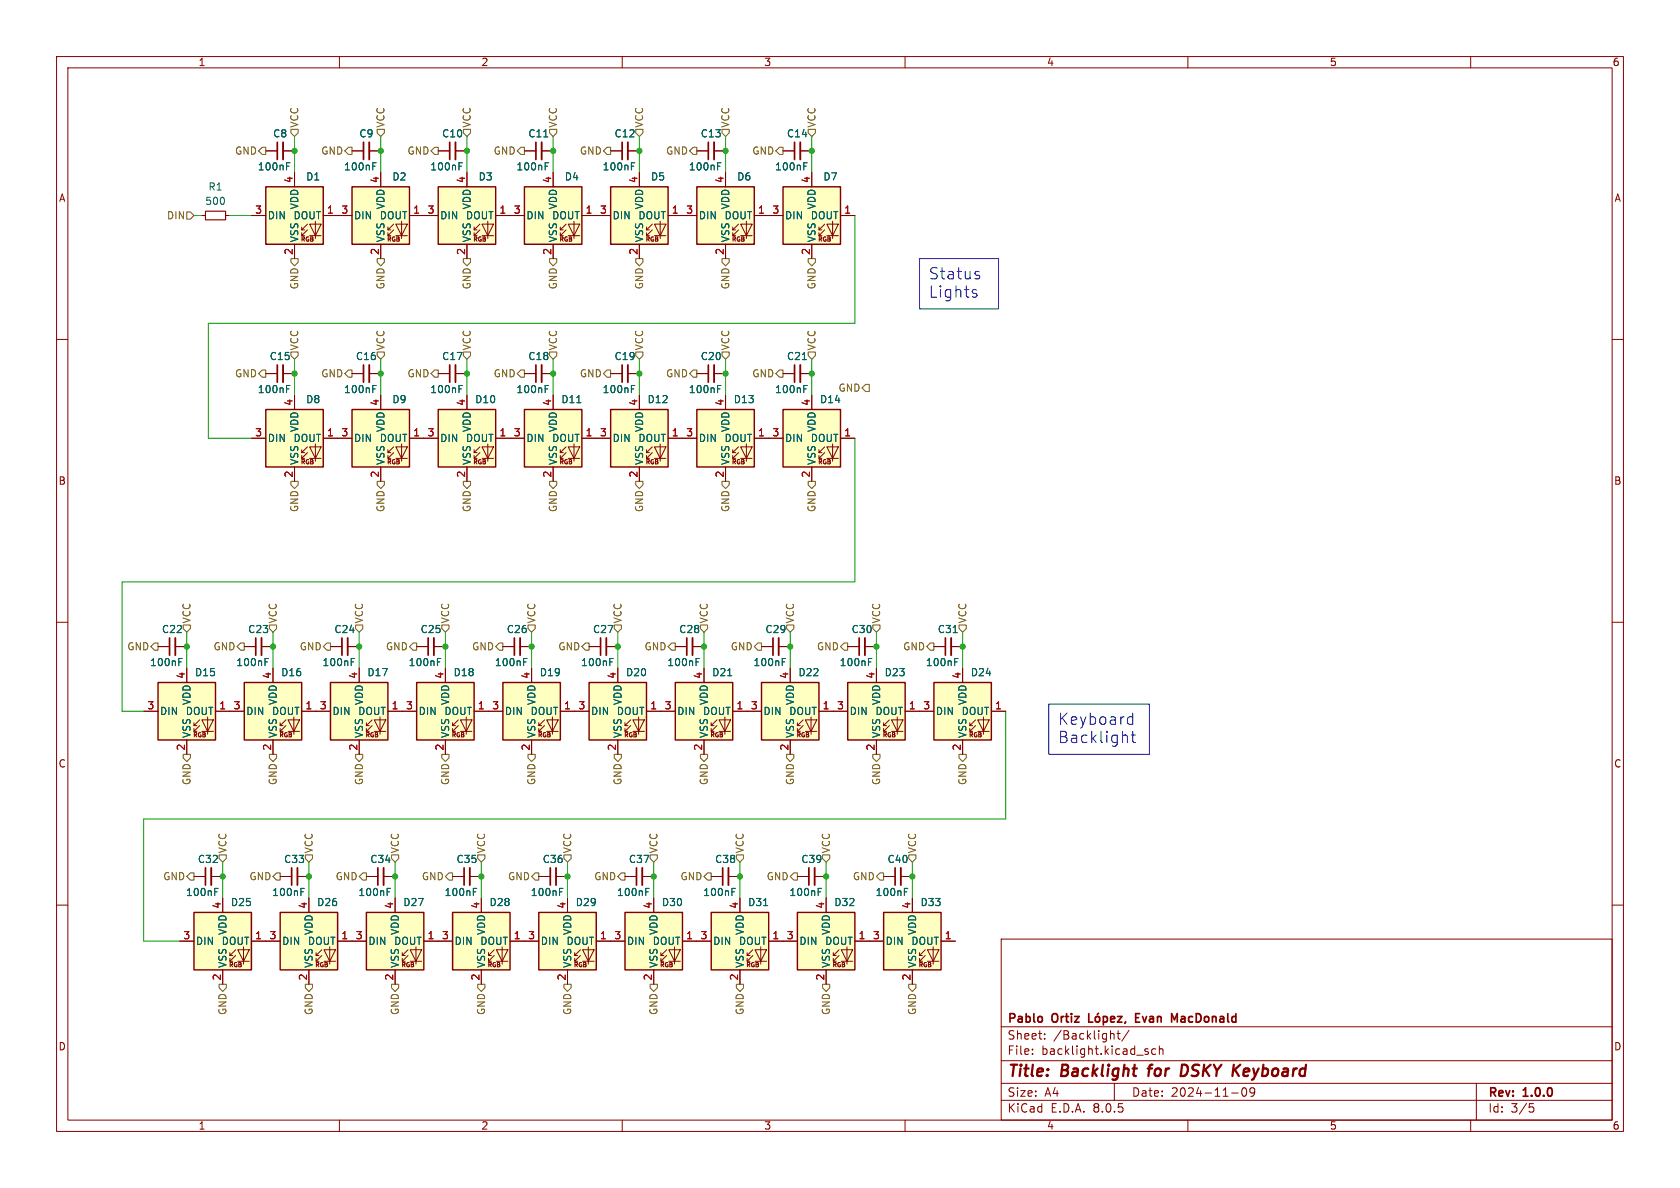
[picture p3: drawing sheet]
<svg xmlns="http://www.w3.org/2000/svg" width="297mm" height="210mm" viewBox="0 0 297 210" stroke-linecap="round" stroke-linejoin="round" font-family="sans-serif">
<defs><g id="words">
<g font-size="2.8" fill="#0000c2">
<text x="164.1" y="49.7">Status</text>
<text x="164.1" y="52.9">Lights</text>
<text x="186.9" y="128.4">Keyboard</text>
<text x="186.9" y="131.6">Backlight</text>
</g>
<g font-size="2.8" fill="#840000">
<text x="178" y="190.9">Title:</text>
<text x="187.7" y="190.9">Backlight</text>
<text x="203.9" y="190.9">for</text>
<text x="210.4" y="190.9">DSKY Keyboard</text>
</g>
<g font-size="2.1" fill="#840000">
<text x="178" y="184">Sheet:</text>
<text x="178" y="181.2">Pablo</text>
<text x="186.1" y="181.2">Ortiz</text>
<text x="186.2" y="184">/Backlight/</text>
<text x="202" y="181.2">Evan</text>
<text x="209" y="181.2">MacDonald</text>
<text x="178" y="186.7">File:</text>
<text x="184.1" y="186.7">backlight.kicad_sch</text>
<text x="178" y="196.9">KiCad</text>
<text x="178" y="194.1">Size:</text>
<text x="184.7" y="194.1">A4</text>
<text x="185.7" y="196.9">E.D.A.</text>
<text x="193.3" y="196.9">8.0.5</text>
<text x="200" y="194.1">Date:</text>
<text x="207" y="194.1">2024-11-09</text>
<text x="263" y="194.3">Rev:</text>
<text x="263" y="196.9">Id:</text>
<text x="267.1" y="196.9">3/5</text>
<text x="269.4" y="194.3">1.0.0</text>
</g>
<g font-size="1.8" fill="#840000">
<text x="35" y="11.9">1</text>
<text x="85" y="11.9">2</text>
<text x="135" y="11.9">3</text>
<text x="185" y="11.9">4</text>
<text x="235" y="11.9">5</text>
<text x="285" y="11.9">6</text>
<text x="10.3" y="35.9">A</text>
<text x="285.3" y="35.9">A</text>
<text x="10.3" y="85.9">B</text>
<text x="285.3" y="85.9">B</text>
<text x="10.3" y="135.9">C</text>
<text x="285.3" y="135.9">C</text>
<text x="10.3" y="185.9">D</text>
<text x="285.3" y="185.9">D</text>
<text x="35" y="199.9">1</text>
<text x="85" y="199.9">2</text>
<text x="135" y="199.9">3</text>
<text x="185" y="199.9">4</text>
<text x="235" y="199.9">5</text>
<text x="285" y="199.9">6</text>
</g>
<g font-size="1.8" fill="#725600">
<text x="52.9" y="22.7" transform="rotate(-90 52.9 22.7)">VCC</text>
<text x="68.2" y="22.7" transform="rotate(-90 68.2 22.7)">VCC</text>
<text x="83.4" y="22.7" transform="rotate(-90 83.4 22.7)">VCC</text>
<text x="98.7" y="22.7" transform="rotate(-90 98.7 22.7)">VCC</text>
<text x="113.9" y="22.7" transform="rotate(-90 113.9 22.7)">VCC</text>
<text x="129.1" y="22.7" transform="rotate(-90 129.1 22.7)">VCC</text>
<text x="144.4" y="22.7" transform="rotate(-90 144.4 22.7)">VCC</text>
<text x="41.5" y="27.5">GND</text>
<text x="56.7" y="27.5">GND</text>
<text x="71.9" y="27.5">GND</text>
<text x="87.2" y="27.5">GND</text>
<text x="102.4" y="27.5">GND</text>
<text x="117.7" y="27.5">GND</text>
<text x="132.9" y="27.5">GND</text>
<text x="29.4" y="39">DIN</text>
<text x="52.9" y="51.3" transform="rotate(-90 52.9 51.3)">GND</text>
<text x="68.2" y="51.3" transform="rotate(-90 68.2 51.3)">GND</text>
<text x="83.4" y="51.3" transform="rotate(-90 83.4 51.3)">GND</text>
<text x="98.7" y="51.3" transform="rotate(-90 98.7 51.3)">GND</text>
<text x="113.9" y="51.3" transform="rotate(-90 113.9 51.3)">GND</text>
<text x="129.1" y="51.3" transform="rotate(-90 129.1 51.3)">GND</text>
<text x="144.4" y="51.3" transform="rotate(-90 144.4 51.3)">GND</text>
<text x="52.9" y="62" transform="rotate(-90 52.9 62)">VCC</text>
<text x="68.2" y="62" transform="rotate(-90 68.2 62)">VCC</text>
<text x="83.4" y="62" transform="rotate(-90 83.4 62)">VCC</text>
<text x="98.7" y="62" transform="rotate(-90 98.7 62)">VCC</text>
<text x="113.9" y="62" transform="rotate(-90 113.9 62)">VCC</text>
<text x="129.1" y="62" transform="rotate(-90 129.1 62)">VCC</text>
<text x="144.4" y="62" transform="rotate(-90 144.4 62)">VCC</text>
<text x="41.5" y="66.9">GND</text>
<text x="56.7" y="66.9">GND</text>
<text x="71.9" y="66.9">GND</text>
<text x="87.2" y="66.9">GND</text>
<text x="102.4" y="66.9">GND</text>
<text x="117.7" y="66.9">GND</text>
<text x="132.9" y="66.9">GND</text>
<text x="148.1" y="69.4">GND</text>
<text x="52.9" y="90.6" transform="rotate(-90 52.9 90.6)">GND</text>
<text x="68.2" y="90.6" transform="rotate(-90 68.2 90.6)">GND</text>
<text x="83.4" y="90.6" transform="rotate(-90 83.4 90.6)">GND</text>
<text x="98.7" y="90.6" transform="rotate(-90 98.7 90.6)">GND</text>
<text x="113.9" y="90.6" transform="rotate(-90 113.9 90.6)">GND</text>
<text x="129.1" y="90.6" transform="rotate(-90 129.1 90.6)">GND</text>
<text x="144.4" y="90.6" transform="rotate(-90 144.4 90.6)">GND</text>
<text x="33.9" y="110.3" transform="rotate(-90 33.9 110.3)">VCC</text>
<text x="49.1" y="110.3" transform="rotate(-90 49.1 110.3)">VCC</text>
<text x="64.4" y="110.3" transform="rotate(-90 64.4 110.3)">VCC</text>
<text x="79.6" y="110.3" transform="rotate(-90 79.6 110.3)">VCC</text>
<text x="94.8" y="110.3" transform="rotate(-90 94.8 110.3)">VCC</text>
<text x="110.1" y="110.3" transform="rotate(-90 110.1 110.3)">VCC</text>
<text x="125.3" y="110.3" transform="rotate(-90 125.3 110.3)">VCC</text>
<text x="140.6" y="110.3" transform="rotate(-90 140.6 110.3)">VCC</text>
<text x="155.8" y="110.3" transform="rotate(-90 155.8 110.3)">VCC</text>
<text x="171" y="110.3" transform="rotate(-90 171 110.3)">VCC</text>
<text x="22.4" y="115.2">GND</text>
<text x="37.6" y="115.2">GND</text>
<text x="52.9" y="115.2">GND</text>
<text x="68.1" y="115.2">GND</text>
<text x="83.4" y="115.2">GND</text>
<text x="98.6" y="115.2">GND</text>
<text x="113.8" y="115.2">GND</text>
<text x="129.1" y="115.2">GND</text>
<text x="144.3" y="115.2">GND</text>
<text x="159.6" y="115.2">GND</text>
<text x="33.9" y="138.9" transform="rotate(-90 33.9 138.9)">GND</text>
<text x="49.1" y="138.9" transform="rotate(-90 49.1 138.9)">GND</text>
<text x="64.4" y="138.9" transform="rotate(-90 64.4 138.9)">GND</text>
<text x="79.6" y="138.9" transform="rotate(-90 79.6 138.9)">GND</text>
<text x="94.8" y="138.9" transform="rotate(-90 94.8 138.9)">GND</text>
<text x="110.1" y="138.9" transform="rotate(-90 110.1 138.9)">GND</text>
<text x="125.3" y="138.9" transform="rotate(-90 125.3 138.9)">GND</text>
<text x="140.6" y="138.9" transform="rotate(-90 140.6 138.9)">GND</text>
<text x="155.8" y="138.9" transform="rotate(-90 155.8 138.9)">GND</text>
<text x="171" y="138.9" transform="rotate(-90 171 138.9)">GND</text>
<text x="28.8" y="155.8">GND</text>
<text x="40.2" y="150.9" transform="rotate(-90 40.2 150.9)">VCC</text>
<text x="44" y="155.8">GND</text>
<text x="55.5" y="150.9" transform="rotate(-90 55.5 150.9)">VCC</text>
<text x="59.2" y="155.8">GND</text>
<text x="70.7" y="150.9" transform="rotate(-90 70.7 150.9)">VCC</text>
<text x="74.5" y="155.8">GND</text>
<text x="86" y="150.9" transform="rotate(-90 86 150.9)">VCC</text>
<text x="89.7" y="155.8">GND</text>
<text x="101.2" y="150.9" transform="rotate(-90 101.2 150.9)">VCC</text>
<text x="105" y="155.8">GND</text>
<text x="116.4" y="150.9" transform="rotate(-90 116.4 150.9)">VCC</text>
<text x="120.2" y="155.8">GND</text>
<text x="131.7" y="150.9" transform="rotate(-90 131.7 150.9)">VCC</text>
<text x="135.4" y="155.8">GND</text>
<text x="146.9" y="150.9" transform="rotate(-90 146.9 150.9)">VCC</text>
<text x="150.7" y="155.8">GND</text>
<text x="162.2" y="150.9" transform="rotate(-90 162.2 150.9)">VCC</text>
<text x="40.2" y="179.5" transform="rotate(-90 40.2 179.5)">GND</text>
<text x="55.5" y="179.5" transform="rotate(-90 55.5 179.5)">GND</text>
<text x="70.7" y="179.5" transform="rotate(-90 70.7 179.5)">GND</text>
<text x="86" y="179.5" transform="rotate(-90 86 179.5)">GND</text>
<text x="101.2" y="179.5" transform="rotate(-90 101.2 179.5)">GND</text>
<text x="116.4" y="179.5" transform="rotate(-90 116.4 179.5)">GND</text>
<text x="131.7" y="179.5" transform="rotate(-90 131.7 179.5)">GND</text>
<text x="146.9" y="179.5" transform="rotate(-90 146.9 179.5)">GND</text>
<text x="162.2" y="179.5" transform="rotate(-90 162.2 179.5)">GND</text>
</g>
<g font-size="1.8" fill="#006464">
<text x="48.2" y="24.5">C8</text>
<text x="63.4" y="24.5">C9</text>
<text x="78.1" y="24.5">C10</text>
<text x="93.3" y="24.5">C11</text>
<text x="108.5" y="24.5">C12</text>
<text x="123.8" y="24.5">C13</text>
<text x="139" y="24.5">C14</text>
<text x="36.8" y="33.9">R1</text>
<text x="45.5" y="30.3">100nF</text>
<text x="54" y="32.1">D1</text>
<text x="60.7" y="30.3">100nF</text>
<text x="69.3" y="32.1">D2</text>
<text x="76" y="30.3">100nF</text>
<text x="84.5" y="32.1">D3</text>
<text x="91.2" y="30.3">100nF</text>
<text x="99.8" y="32.1">D4</text>
<text x="106.4" y="30.3">100nF</text>
<text x="115" y="32.1">D5</text>
<text x="121.7" y="30.3">100nF</text>
<text x="130.2" y="32.1">D6</text>
<text x="136.9" y="30.3">100nF</text>
<text x="145.5" y="32.1">D7</text>
<text x="36.2" y="36.4">500</text>
<text x="47.2" y="39">DIN</text>
<text x="51.8" y="39">DOUT</text>
<text x="52.9" y="37.1" transform="rotate(-90 52.9 37.1)">VDD</text>
<text x="62.5" y="39">DIN</text>
<text x="67" y="39">DOUT</text>
<text x="68.2" y="37.1" transform="rotate(-90 68.2 37.1)">VDD</text>
<text x="77.7" y="39">DIN</text>
<text x="82.3" y="39">DOUT</text>
<text x="83.4" y="37.1" transform="rotate(-90 83.4 37.1)">VDD</text>
<text x="93" y="39">DIN</text>
<text x="97.5" y="39">DOUT</text>
<text x="98.7" y="37.1" transform="rotate(-90 98.7 37.1)">VDD</text>
<text x="108.2" y="39">DIN</text>
<text x="112.8" y="39">DOUT</text>
<text x="113.9" y="37.1" transform="rotate(-90 113.9 37.1)">VDD</text>
<text x="123.4" y="39">DIN</text>
<text x="128" y="39">DOUT</text>
<text x="129.1" y="37.1" transform="rotate(-90 129.1 37.1)">VDD</text>
<text x="138.7" y="39">DIN</text>
<text x="143.2" y="39">DOUT</text>
<text x="144.4" y="37.1" transform="rotate(-90 144.4 37.1)">VDD</text>
<text x="52.9" y="42.9" transform="rotate(-90 52.9 42.9)">VSS</text>
<text x="68.2" y="42.9" transform="rotate(-90 68.2 42.9)">VSS</text>
<text x="83.4" y="42.9" transform="rotate(-90 83.4 42.9)">VSS</text>
<text x="98.7" y="42.9" transform="rotate(-90 98.7 42.9)">VSS</text>
<text x="113.9" y="42.9" transform="rotate(-90 113.9 42.9)">VSS</text>
<text x="129.1" y="42.9" transform="rotate(-90 129.1 42.9)">VSS</text>
<text x="144.4" y="42.9" transform="rotate(-90 144.4 42.9)">VSS</text>
<text x="47.6" y="63.9">C15</text>
<text x="62.8" y="63.9">C16</text>
<text x="78.1" y="63.9">C17</text>
<text x="93.3" y="63.9">C18</text>
<text x="108.5" y="63.9">C19</text>
<text x="123.8" y="63.9">C20</text>
<text x="139" y="63.9">C21</text>
<text x="45.5" y="69.7">100nF</text>
<text x="54" y="71.5">D8</text>
<text x="60.7" y="69.7">100nF</text>
<text x="69.3" y="71.5">D9</text>
<text x="76" y="69.7">100nF</text>
<text x="83.9" y="71.5">D10</text>
<text x="91.2" y="69.7">100nF</text>
<text x="99.1" y="71.5">D11</text>
<text x="106.4" y="69.7">100nF</text>
<text x="114.4" y="71.5">D12</text>
<text x="121.7" y="69.7">100nF</text>
<text x="129.6" y="71.5">D13</text>
<text x="136.9" y="69.7">100nF</text>
<text x="144.9" y="71.5">D14</text>
<text x="52.9" y="76.5" transform="rotate(-90 52.9 76.5)">VDD</text>
<text x="68.2" y="76.5" transform="rotate(-90 68.2 76.5)">VDD</text>
<text x="83.4" y="76.5" transform="rotate(-90 83.4 76.5)">VDD</text>
<text x="98.7" y="76.5" transform="rotate(-90 98.7 76.5)">VDD</text>
<text x="113.9" y="76.5" transform="rotate(-90 113.9 76.5)">VDD</text>
<text x="129.1" y="76.5" transform="rotate(-90 129.1 76.5)">VDD</text>
<text x="144.4" y="76.5" transform="rotate(-90 144.4 76.5)">VDD</text>
<text x="47.2" y="78.3">DIN</text>
<text x="51.8" y="78.3">DOUT</text>
<text x="52.9" y="82.3" transform="rotate(-90 52.9 82.3)">VSS</text>
<text x="62.5" y="78.3">DIN</text>
<text x="67" y="78.3">DOUT</text>
<text x="68.2" y="82.3" transform="rotate(-90 68.2 82.3)">VSS</text>
<text x="77.7" y="78.3">DIN</text>
<text x="82.3" y="78.3">DOUT</text>
<text x="83.4" y="82.3" transform="rotate(-90 83.4 82.3)">VSS</text>
<text x="93" y="78.3">DIN</text>
<text x="97.5" y="78.3">DOUT</text>
<text x="98.7" y="82.3" transform="rotate(-90 98.7 82.3)">VSS</text>
<text x="108.2" y="78.3">DIN</text>
<text x="112.8" y="78.3">DOUT</text>
<text x="113.9" y="82.3" transform="rotate(-90 113.9 82.3)">VSS</text>
<text x="123.4" y="78.3">DIN</text>
<text x="128" y="78.3">DOUT</text>
<text x="129.1" y="82.3" transform="rotate(-90 129.1 82.3)">VSS</text>
<text x="138.7" y="78.3">DIN</text>
<text x="143.2" y="78.3">DOUT</text>
<text x="144.4" y="82.3" transform="rotate(-90 144.4 82.3)">VSS</text>
<text x="28.5" y="112.1">C22</text>
<text x="43.8" y="112.1">C23</text>
<text x="59" y="112.1">C24</text>
<text x="74.3" y="112.1">C25</text>
<text x="89.5" y="112.1">C26</text>
<text x="104.7" y="112.1">C27</text>
<text x="120" y="112.1">C28</text>
<text x="135.2" y="112.1">C29</text>
<text x="150.5" y="112.1">C30</text>
<text x="165.7" y="112.1">C31</text>
<text x="26.4" y="118">100nF</text>
<text x="34.4" y="119.7">D15</text>
<text x="41.7" y="118">100nF</text>
<text x="49.6" y="119.7">D16</text>
<text x="56.9" y="118">100nF</text>
<text x="64.9" y="119.7">D17</text>
<text x="72.1" y="118">100nF</text>
<text x="80.1" y="119.7">D18</text>
<text x="87.4" y="118">100nF</text>
<text x="95.3" y="119.7">D19</text>
<text x="102.6" y="118">100nF</text>
<text x="110.6" y="119.7">D20</text>
<text x="117.9" y="118">100nF</text>
<text x="125.8" y="119.7">D21</text>
<text x="133.1" y="118">100nF</text>
<text x="141.1" y="119.7">D22</text>
<text x="148.3" y="118">100nF</text>
<text x="156.3" y="119.7">D23</text>
<text x="163.6" y="118">100nF</text>
<text x="171.5" y="119.7">D24</text>
<text x="33.9" y="124.7" transform="rotate(-90 33.9 124.7)">VDD</text>
<text x="49.1" y="124.7" transform="rotate(-90 49.1 124.7)">VDD</text>
<text x="64.4" y="124.7" transform="rotate(-90 64.4 124.7)">VDD</text>
<text x="79.6" y="124.7" transform="rotate(-90 79.6 124.7)">VDD</text>
<text x="94.8" y="124.7" transform="rotate(-90 94.8 124.7)">VDD</text>
<text x="110.1" y="124.7" transform="rotate(-90 110.1 124.7)">VDD</text>
<text x="125.3" y="124.7" transform="rotate(-90 125.3 124.7)">VDD</text>
<text x="140.6" y="124.7" transform="rotate(-90 140.6 124.7)">VDD</text>
<text x="155.8" y="124.7" transform="rotate(-90 155.8 124.7)">VDD</text>
<text x="171" y="124.7" transform="rotate(-90 171 124.7)">VDD</text>
<text x="28.2" y="126.6">DIN</text>
<text x="32.7" y="126.6">DOUT</text>
<text x="33.9" y="130.6" transform="rotate(-90 33.9 130.6)">VSS</text>
<text x="43.4" y="126.6">DIN</text>
<text x="48" y="126.6">DOUT</text>
<text x="49.1" y="130.6" transform="rotate(-90 49.1 130.6)">VSS</text>
<text x="58.7" y="126.6">DIN</text>
<text x="63.2" y="126.6">DOUT</text>
<text x="64.4" y="130.6" transform="rotate(-90 64.4 130.6)">VSS</text>
<text x="73.9" y="126.6">DIN</text>
<text x="78.5" y="126.6">DOUT</text>
<text x="79.6" y="130.6" transform="rotate(-90 79.6 130.6)">VSS</text>
<text x="89.2" y="126.6">DIN</text>
<text x="93.7" y="126.6">DOUT</text>
<text x="94.8" y="130.6" transform="rotate(-90 94.8 130.6)">VSS</text>
<text x="104.4" y="126.6">DIN</text>
<text x="108.9" y="126.6">DOUT</text>
<text x="110.1" y="130.6" transform="rotate(-90 110.1 130.6)">VSS</text>
<text x="119.6" y="126.6">DIN</text>
<text x="124.2" y="126.6">DOUT</text>
<text x="125.3" y="130.6" transform="rotate(-90 125.3 130.6)">VSS</text>
<text x="134.9" y="126.6">DIN</text>
<text x="139.4" y="126.6">DOUT</text>
<text x="140.6" y="130.6" transform="rotate(-90 140.6 130.6)">VSS</text>
<text x="150.1" y="126.6">DIN</text>
<text x="154.7" y="126.6">DOUT</text>
<text x="155.8" y="130.6" transform="rotate(-90 155.8 130.6)">VSS</text>
<text x="165.4" y="126.6">DIN</text>
<text x="169.9" y="126.6">DOUT</text>
<text x="171" y="130.6" transform="rotate(-90 171 130.6)">VSS</text>
<text x="34.9" y="152.8">C32</text>
<text x="50.1" y="152.8">C33</text>
<text x="65.4" y="152.8">C34</text>
<text x="80.6" y="152.8">C35</text>
<text x="95.8" y="152.8">C36</text>
<text x="111.1" y="152.8">C37</text>
<text x="126.3" y="152.8">C38</text>
<text x="141.6" y="152.8">C39</text>
<text x="156.8" y="152.8">C40</text>
<text x="32.8" y="158.6">100nF</text>
<text x="40.7" y="160.4">D25</text>
<text x="48" y="158.6">100nF</text>
<text x="56" y="160.4">D26</text>
<text x="63.3" y="158.6">100nF</text>
<text x="71.2" y="160.4">D27</text>
<text x="78.5" y="158.6">100nF</text>
<text x="86.4" y="160.4">D28</text>
<text x="93.7" y="158.6">100nF</text>
<text x="101.7" y="160.4">D29</text>
<text x="109" y="158.6">100nF</text>
<text x="116.9" y="160.4">D30</text>
<text x="124.2" y="158.6">100nF</text>
<text x="132.2" y="160.4">D31</text>
<text x="139.5" y="158.6">100nF</text>
<text x="147.4" y="160.4">D32</text>
<text x="154.7" y="158.6">100nF</text>
<text x="162.6" y="160.4">D33</text>
<text x="34.5" y="167.2">DIN</text>
<text x="39.1" y="167.2">DOUT</text>
<text x="40.2" y="165.4" transform="rotate(-90 40.2 165.4)">VDD</text>
<text x="49.8" y="167.2">DIN</text>
<text x="54.3" y="167.2">DOUT</text>
<text x="55.5" y="165.4" transform="rotate(-90 55.5 165.4)">VDD</text>
<text x="65" y="167.2">DIN</text>
<text x="69.6" y="167.2">DOUT</text>
<text x="70.7" y="165.4" transform="rotate(-90 70.7 165.4)">VDD</text>
<text x="80.3" y="167.2">DIN</text>
<text x="84.8" y="167.2">DOUT</text>
<text x="86" y="165.4" transform="rotate(-90 86 165.4)">VDD</text>
<text x="95.5" y="167.2">DIN</text>
<text x="100.1" y="167.2">DOUT</text>
<text x="101.2" y="165.4" transform="rotate(-90 101.2 165.4)">VDD</text>
<text x="110.7" y="167.2">DIN</text>
<text x="115.3" y="167.2">DOUT</text>
<text x="116.4" y="165.4" transform="rotate(-90 116.4 165.4)">VDD</text>
<text x="126" y="167.2">DIN</text>
<text x="130.5" y="167.2">DOUT</text>
<text x="131.7" y="165.4" transform="rotate(-90 131.7 165.4)">VDD</text>
<text x="141.2" y="167.2">DIN</text>
<text x="145.8" y="167.2">DOUT</text>
<text x="146.9" y="165.4" transform="rotate(-90 146.9 165.4)">VDD</text>
<text x="156.5" y="167.2">DIN</text>
<text x="161" y="167.2">DOUT</text>
<text x="162.2" y="165.4" transform="rotate(-90 162.2 165.4)">VDD</text>
<text x="40.2" y="171.2" transform="rotate(-90 40.2 171.2)">VSS</text>
<text x="55.5" y="171.2" transform="rotate(-90 55.5 171.2)">VSS</text>
<text x="70.7" y="171.2" transform="rotate(-90 70.7 171.2)">VSS</text>
<text x="86" y="171.2" transform="rotate(-90 86 171.2)">VSS</text>
<text x="101.2" y="171.2" transform="rotate(-90 101.2 171.2)">VSS</text>
<text x="116.4" y="171.2" transform="rotate(-90 116.4 171.2)">VSS</text>
<text x="131.7" y="171.2" transform="rotate(-90 131.7 171.2)">VSS</text>
<text x="146.9" y="171.2" transform="rotate(-90 146.9 171.2)">VSS</text>
<text x="162.2" y="171.2" transform="rotate(-90 162.2 171.2)">VSS</text>
</g>
<g font-size="1.8" fill="#a90000">
<text x="51.8" y="32.5" transform="rotate(-90 51.8 32.5)">4</text>
<text x="67.1" y="32.5" transform="rotate(-90 67.1 32.5)">4</text>
<text x="82.3" y="32.5" transform="rotate(-90 82.3 32.5)">4</text>
<text x="97.5" y="32.5" transform="rotate(-90 97.5 32.5)">4</text>
<text x="112.8" y="32.5" transform="rotate(-90 112.8 32.5)">4</text>
<text x="128" y="32.5" transform="rotate(-90 128 32.5)">4</text>
<text x="143.3" y="32.5" transform="rotate(-90 143.3 32.5)">4</text>
<text x="45" y="37.8">3</text>
<text x="57.7" y="37.8">1</text>
<text x="60.3" y="37.8">3</text>
<text x="73" y="37.8">1</text>
<text x="75.5" y="37.8">3</text>
<text x="88.2" y="37.8">1</text>
<text x="90.7" y="37.8">3</text>
<text x="103.4" y="37.8">1</text>
<text x="106" y="37.8">3</text>
<text x="118.7" y="37.8">1</text>
<text x="121.2" y="37.8">3</text>
<text x="133.9" y="37.8">1</text>
<text x="136.5" y="37.8">3</text>
<text x="149.2" y="37.8">1</text>
<text x="51.8" y="45.2" transform="rotate(-90 51.8 45.2)">2</text>
<text x="67.1" y="45.2" transform="rotate(-90 67.1 45.2)">2</text>
<text x="82.3" y="45.2" transform="rotate(-90 82.3 45.2)">2</text>
<text x="97.5" y="45.2" transform="rotate(-90 97.5 45.2)">2</text>
<text x="112.8" y="45.2" transform="rotate(-90 112.8 45.2)">2</text>
<text x="128" y="45.2" transform="rotate(-90 128 45.2)">2</text>
<text x="143.3" y="45.2" transform="rotate(-90 143.3 45.2)">2</text>
<text x="51.8" y="71.8" transform="rotate(-90 51.8 71.8)">4</text>
<text x="67.1" y="71.8" transform="rotate(-90 67.1 71.8)">4</text>
<text x="82.3" y="71.8" transform="rotate(-90 82.3 71.8)">4</text>
<text x="97.5" y="71.8" transform="rotate(-90 97.5 71.8)">4</text>
<text x="112.8" y="71.8" transform="rotate(-90 112.8 71.8)">4</text>
<text x="128" y="71.8" transform="rotate(-90 128 71.8)">4</text>
<text x="143.3" y="71.8" transform="rotate(-90 143.3 71.8)">4</text>
<text x="45" y="77.2">3</text>
<text x="57.7" y="77.2">1</text>
<text x="60.3" y="77.2">3</text>
<text x="73" y="77.2">1</text>
<text x="75.5" y="77.2">3</text>
<text x="88.2" y="77.2">1</text>
<text x="90.7" y="77.2">3</text>
<text x="103.4" y="77.2">1</text>
<text x="106" y="77.2">3</text>
<text x="118.7" y="77.2">1</text>
<text x="121.2" y="77.2">3</text>
<text x="133.9" y="77.2">1</text>
<text x="136.5" y="77.2">3</text>
<text x="149.2" y="77.2">1</text>
<text x="51.8" y="84.5" transform="rotate(-90 51.8 84.5)">2</text>
<text x="67.1" y="84.5" transform="rotate(-90 67.1 84.5)">2</text>
<text x="82.3" y="84.5" transform="rotate(-90 82.3 84.5)">2</text>
<text x="97.5" y="84.5" transform="rotate(-90 97.5 84.5)">2</text>
<text x="112.8" y="84.5" transform="rotate(-90 112.8 84.5)">2</text>
<text x="128" y="84.5" transform="rotate(-90 128 84.5)">2</text>
<text x="143.3" y="84.5" transform="rotate(-90 143.3 84.5)">2</text>
<text x="26" y="125.5">3</text>
<text x="32.8" y="120.1" transform="rotate(-90 32.8 120.1)">4</text>
<text x="38.7" y="125.5">1</text>
<text x="41.2" y="125.5">3</text>
<text x="48" y="120.1" transform="rotate(-90 48 120.1)">4</text>
<text x="53.9" y="125.5">1</text>
<text x="56.4" y="125.5">3</text>
<text x="63.2" y="120.1" transform="rotate(-90 63.2 120.1)">4</text>
<text x="69.1" y="125.5">1</text>
<text x="71.7" y="125.5">3</text>
<text x="78.5" y="120.1" transform="rotate(-90 78.5 120.1)">4</text>
<text x="84.4" y="125.5">1</text>
<text x="86.9" y="125.5">3</text>
<text x="93.7" y="120.1" transform="rotate(-90 93.7 120.1)">4</text>
<text x="99.6" y="125.5">1</text>
<text x="102.2" y="125.5">3</text>
<text x="109" y="120.1" transform="rotate(-90 109 120.1)">4</text>
<text x="114.9" y="125.5">1</text>
<text x="117.4" y="125.5">3</text>
<text x="124.2" y="120.1" transform="rotate(-90 124.2 120.1)">4</text>
<text x="130.1" y="125.5">1</text>
<text x="132.6" y="125.5">3</text>
<text x="139.4" y="120.1" transform="rotate(-90 139.4 120.1)">4</text>
<text x="145.3" y="125.5">1</text>
<text x="147.9" y="125.5">3</text>
<text x="154.7" y="120.1" transform="rotate(-90 154.7 120.1)">4</text>
<text x="160.6" y="125.5">1</text>
<text x="163.1" y="125.5">3</text>
<text x="169.9" y="120.1" transform="rotate(-90 169.9 120.1)">4</text>
<text x="175.8" y="125.5">1</text>
<text x="32.8" y="132.8" transform="rotate(-90 32.8 132.8)">2</text>
<text x="48" y="132.8" transform="rotate(-90 48 132.8)">2</text>
<text x="63.2" y="132.8" transform="rotate(-90 63.2 132.8)">2</text>
<text x="78.5" y="132.8" transform="rotate(-90 78.5 132.8)">2</text>
<text x="93.7" y="132.8" transform="rotate(-90 93.7 132.8)">2</text>
<text x="109" y="132.8" transform="rotate(-90 109 132.8)">2</text>
<text x="124.2" y="132.8" transform="rotate(-90 124.2 132.8)">2</text>
<text x="139.4" y="132.8" transform="rotate(-90 139.4 132.8)">2</text>
<text x="154.7" y="132.8" transform="rotate(-90 154.7 132.8)">2</text>
<text x="169.9" y="132.8" transform="rotate(-90 169.9 132.8)">2</text>
<text x="39.1" y="160.7" transform="rotate(-90 39.1 160.7)">4</text>
<text x="54.4" y="160.7" transform="rotate(-90 54.4 160.7)">4</text>
<text x="69.6" y="160.7" transform="rotate(-90 69.6 160.7)">4</text>
<text x="84.8" y="160.7" transform="rotate(-90 84.8 160.7)">4</text>
<text x="100.1" y="160.7" transform="rotate(-90 100.1 160.7)">4</text>
<text x="115.3" y="160.7" transform="rotate(-90 115.3 160.7)">4</text>
<text x="130.6" y="160.7" transform="rotate(-90 130.6 160.7)">4</text>
<text x="145.8" y="160.7" transform="rotate(-90 145.8 160.7)">4</text>
<text x="161" y="160.7" transform="rotate(-90 161 160.7)">4</text>
<text x="32.3" y="166.1">3</text>
<text x="45" y="166.1">1</text>
<text x="47.6" y="166.1">3</text>
<text x="60.3" y="166.1">1</text>
<text x="62.8" y="166.1">3</text>
<text x="75.5" y="166.1">1</text>
<text x="78" y="166.1">3</text>
<text x="90.7" y="166.1">1</text>
<text x="93.3" y="166.1">3</text>
<text x="106" y="166.1">1</text>
<text x="108.5" y="166.1">3</text>
<text x="121.2" y="166.1">1</text>
<text x="123.8" y="166.1">3</text>
<text x="136.5" y="166.1">1</text>
<text x="139" y="166.1">3</text>
<text x="151.7" y="166.1">1</text>
<text x="154.2" y="166.1">3</text>
<text x="166.9" y="166.1">1</text>
<text x="39.1" y="173.4" transform="rotate(-90 39.1 173.4)">2</text>
<text x="54.4" y="173.4" transform="rotate(-90 54.4 173.4)">2</text>
<text x="69.6" y="173.4" transform="rotate(-90 69.6 173.4)">2</text>
<text x="84.8" y="173.4" transform="rotate(-90 84.8 173.4)">2</text>
<text x="100.1" y="173.4" transform="rotate(-90 100.1 173.4)">2</text>
<text x="115.3" y="173.4" transform="rotate(-90 115.3 173.4)">2</text>
<text x="130.6" y="173.4" transform="rotate(-90 130.6 173.4)">2</text>
<text x="145.8" y="173.4" transform="rotate(-90 145.8 173.4)">2</text>
<text x="161" y="173.4" transform="rotate(-90 161 173.4)">2</text>
</g>
<g font-size="1.1" fill="#840000">
<text x="53.1" y="42.9">RGB</text>
<text x="68.3" y="42.9">RGB</text>
<text x="83.5" y="42.9">RGB</text>
<text x="98.8" y="42.9">RGB</text>
<text x="114" y="42.9">RGB</text>
<text x="129.3" y="42.9">RGB</text>
<text x="144.5" y="42.9">RGB</text>
<text x="53.1" y="82.3">RGB</text>
<text x="68.3" y="82.3">RGB</text>
<text x="83.5" y="82.3">RGB</text>
<text x="98.8" y="82.3">RGB</text>
<text x="114" y="82.3">RGB</text>
<text x="129.3" y="82.3">RGB</text>
<text x="144.5" y="82.3">RGB</text>
<text x="34" y="130.5">RGB</text>
<text x="49.3" y="130.5">RGB</text>
<text x="64.5" y="130.5">RGB</text>
<text x="79.7" y="130.5">RGB</text>
<text x="95" y="130.5">RGB</text>
<text x="110.2" y="130.5">RGB</text>
<text x="125.5" y="130.5">RGB</text>
<text x="140.7" y="130.5">RGB</text>
<text x="155.9" y="130.5">RGB</text>
<text x="171.2" y="130.5">RGB</text>
<text x="40.4" y="171.2">RGB</text>
<text x="55.6" y="171.2">RGB</text>
<text x="70.8" y="171.2">RGB</text>
<text x="86.1" y="171.2">RGB</text>
<text x="101.3" y="171.2">RGB</text>
<text x="116.6" y="171.2">RGB</text>
<text x="131.8" y="171.2">RGB</text>
<text x="147" y="171.2">RGB</text>
<text x="162.3" y="171.2">RGB</text>
</g>
</g></defs>
<g fill="none" stroke="#840000" stroke-width=".18">
<path d="M10 10h277v190h-277zM12 12h273v186h-273zM60 10v2M110 10v2M160 10v2M210 10v2M260 10v2M10 60h2M285 60h2M47 66h2M50 66h2.1M77.5 66h2"/>
<path d="M80.5 66h2M10 110h2M134.6 114.3h2.1M137.7 114.3h2M149.9 114.3h2M152.9 114.3h2M285 110h2M10 160h2M34.3 154.9h2M37.3 154.9h2.1M95.2 154.9h2.1M98.3 154.9h2"/>
<path d="M285 160h2M177 166h108v32h-108zM60 198v2M110 198v2M160 198v2M177 194.5h108M177 191.5h108M177 187.5h108M177 181.5h108M182.5 186.3v.1M182.5 185.5v.1M184.7 183.6v.1"/>
<path d="M184.7 182.8v.1M196.5 182.7h.2l.3 .2v.8M197 191.5v3M197.5 182.7h.5M197.7 182.2v1.3l.3 .2M199.6 182.1l-1.3 2M202.6 185.9l.4 .1v.2l-.2 .2h-.3M202.6 185.4l.4 .1M204.3 185.5l-.4-.1-.3 .3v.4l.1 .2h.6M205 185.5l.2-.1 .3 .1 .1 .9M205 184.9v1.5M210 198v2"/>
<path d="M217.7 193.2h1.2M219.7 192.4a.81 .81 0 0 0 .3 1.4l.2-.1 .2-.5-.2-.8M221 192.4v.5l.1 .3h.4l.3-.3M221.7 192.4a.99 .99 0 0 1-.3 1.4h-.3M260 198v2M261 191.5v6.5M270.4 195.1h.7M270.5 195.7h.4l.3 .3-.2 .5-.5 .1"/>
</g>
<path d="M202.9 188.9h.8M203.2 188.5l-.2 1.7M209.7 188.3l-.7-.1-.3 2h.5l.5-.3" fill="none" stroke="#840000" stroke-width=".4"/>
<g fill="none" stroke="#840000" stroke-width=".3">
<path d="M49 64.5v3.1M79.5 64.5v3.1M136.7 112.8v3M151.9 112.8v3M36.3 153.4v3.1M97.3 153.4v3.1M192.5 179.2v1.5h.7M193.7 179.8l.2-.1 .4 .1 .1 .6-.1 .2-.4 .1-.2-.2zM194.2 179.1l-.2 .2M195.1 179.8l.4-.1 .3 .3v.4l-.2 .2h-.5M195.1 179.7v1.5M197.6 179.7h.7l-.7 1h.7"/>
<path d="M200.8 179.9h.5M201.5 179.2h-.7v1.5h.7M207.1 179.2l.5 1.1 .5-1.1v1.5M196.3 180.2l.8-.2-.1-.2-.4-.1-.3 .2 .1 .7h.6M199 180.6l-.2 .3"/>
</g>
<path d="M50 64.5v3.1M80.5 64.5v3.1M137.7 112.8v3M152.9 112.8v3M37.3 153.4v3.1M98.3 153.4v3.1" fill="none" stroke="#840000" stroke-width=".33"/>
<path d="M50.7 68.7h.4M50.7 68.1h.6M81.1 68.7h.5M81.1 68.1h.6M138.3 117h.4M138.3 116.4h.6M153.5 117h.5M153.5 116.4h.6M38 157.6h.4M38 157h.6M98.9 157.6h.4M98.9 157h.6" fill="none" stroke="#006464" stroke-width=".18"/>
<path d="M156.2 161.3h10.2v10.2h-10.2z" fill="#ffffc2"/>
<g fill="none" stroke="#840000" stroke-width=".18">
<path d="M110.5 154.9h2M113.5 154.9h2.1M161.3 158.8v2.5M153.7 166.4h2.5M161.3 171.5v2.5M162.6 169.9h.5M162.6 168.9h.5M163.6 168.9l-1 1v-.5M163.6 167.9l-1 1v-.5M164 167.9h2l-1 2zM164 169.9h2M165 167.4v3"/>
<path d="M166.4 166.4h2.5"/>
</g>
<path d="M156.2 161.3h10.2v10.2h-10.2z" fill="none" stroke="#840000" stroke-width=".25"/>
<path d="M113.5 153.4v3.1" fill="none" stroke="#840000" stroke-width=".33"/>
<path d="M112.5 153.4v3.1" fill="none" stroke="#840000" stroke-width=".3"/>
<path d="M114.2 157.6h.4M114.2 157h.6" fill="none" stroke="#006464" stroke-width=".18"/>
<path d="M62.2 72.4h10.2v10.2h-10.2z" fill="#ffffc2"/>
<path d="M59.7 77.5h2.5M67.3 69.9v2.5M69.6 79l-1 1v-.5M70 79h2l-1 2zM71 78.5v3M72.4 77.5h2.5M67.3 82.6v2.5M68.6 81h.5M68.6 80h.5M69.6 80l-1 1v-.5M70 81h2" fill="none" stroke="#840000" stroke-width=".18"/>
<path d="M62.2 72.4h10.2v10.2h-10.2z" fill="none" stroke="#840000" stroke-width=".25"/>
<path d="M134.6 120.7h10.2v10.1h-10.2z" fill="#ffffc2"/>
<g fill="none" stroke="#840000" stroke-width=".18">
<path d="M139.7 118.1v2.6M132.1 125.7h2.5M139.7 130.8v2.6M141 129.3h.5M141 128.3h.5M142 128.3l-1 1v-.5M142 127.3l-1 1v-.5M142.4 127.3h2l-1 2zM142.4 129.3h2M143.4 126.7v3.1M144.8 125.7h2.5M141 154.9h2"/>
<path d="M144 154.9h2"/>
</g>
<path d="M134.6 120.7h10.2v10.1h-10.2z" fill="none" stroke="#840000" stroke-width=".25"/>
<path d="M144 153.4v3.1" fill="none" stroke="#840000" stroke-width=".33"/>
<path d="M143 153.4v3.1" fill="none" stroke="#840000" stroke-width=".3"/>
<path d="M144.6 157.6h.5M144.6 157h.6" fill="none" stroke="#006464" stroke-width=".18"/>
<path d="M141 161.3h10.1v10.2h-10.1z" fill="#ffffc2"/>
<g fill="none" stroke="#840000" stroke-width=".18">
<path d="M146 158.8v2.5M156.2 154.9h2M159.3 154.9h2M138.4 166.4h2.6M146 171.5v2.5M147.3 169.9h.5M147.3 168.9h.5M148.3 168.9l-1 1v-.5M148.3 167.9l-1 1v-.5M148.7 167.9h2l-1 2zM148.7 169.9h2M149.7 167.4v3"/>
<path d="M151.1 166.4h2.6"/>
</g>
<path d="M141 161.3h10.1v10.2h-10.1z" fill="none" stroke="#840000" stroke-width=".25"/>
<path d="M159.3 153.4v3.1" fill="none" stroke="#840000" stroke-width=".33"/>
<path d="M158.2 153.4v3.1" fill="none" stroke="#840000" stroke-width=".3"/>
<path d="M159.9 157.6h.4M159.9 157h.6" fill="none" stroke="#006464" stroke-width=".18"/>
<path d="M119.4 120.7h10.1v10.1h-10.1z" fill="#ffffc2"/>
<g fill="none" stroke="#840000" stroke-width=".18">
<path d="M92.7 26.7h2M95.8 26.7h2M107.9 26.7h2.1M111 26.7h2M27.9 114.3h2.1M31 114.3h2M124.5 118.1v2.6M116.8 125.7h2.6M124.5 130.8v2.6M125.7 129.3h.5M125.7 128.3h.5M126.7 128.3l-1 1v-.5"/>
<path d="M126.7 127.3l-1 1v-.5M127.1 127.3h2.1l-1.1 2zM127.1 129.3h2.1M128.1 126.7v3.1M129.5 125.7h2.6"/>
</g>
<path d="M119.4 120.7h10.1v10.1h-10.1z" fill="none" stroke="#840000" stroke-width=".25"/>
<path d="M96.1 24.2h.8M96.4 29.4h.4M96.4 28.8h.6M111.6 29.4h.4M111.6 28.8h.6M31.6 117h.4M31.6 116.4h.6M128.6 119.5h.8" fill="none" stroke="#006464" stroke-width=".18"/>
<path d="M95.8 25.1v3.1M111 25.1v3.1M31 112.8v3" fill="none" stroke="#840000" stroke-width=".33"/>
<path d="M94.7 25.1v3.1M110 25.1v3.1M30 112.8v3" fill="none" stroke="#840000" stroke-width=".3"/>
<path d="M49.5 161.3h10.2v10.2h-10.2z" fill="#ffffc2"/>
<g fill="none" stroke="#840000" stroke-width=".18">
<path d="M107.9 66h2.1M111 66h2M43.2 114.3h2M46.2 114.3h2.1M119.4 114.3h2M122.4 114.3h2.1M54.6 158.8v2.5M47 166.4h2.5M54.6 171.5v2.5M55.9 169.9h.5M55.9 168.9h.5M56.9 168.9l-1 1v-.5"/>
<path d="M56.9 167.9l-1 1v-.5M57.3 167.9h2l-1 2zM57.3 169.9h2M58.3 167.4v3M59.7 166.4h2.5"/>
</g>
<path d="M49.5 161.3h10.2v10.2h-10.2z" fill="none" stroke="#840000" stroke-width=".25"/>
<path d="M111 64.5v3.1M46.2 112.8v3M122.4 112.8v3" fill="none" stroke="#840000" stroke-width=".33"/>
<path d="M110 64.5v3.1M45.2 112.8v3M121.4 112.8v3" fill="none" stroke="#840000" stroke-width=".3"/>
<path d="M111.6 68.7h.4M111.6 68.1h.6M46.9 117h.4M46.9 116.4h.6M123.1 117h.4M123.1 116.4h.6" fill="none" stroke="#006464" stroke-width=".18"/>
<path d="M88.9 120.7h10.2v10.1h-10.2z" fill="#ffffc2"/>
<path d="M94 118.1v2.6M86.4 125.7h2.5M94 130.8v2.6M95.2 129.3h.6M95.2 128.3h.6M96.3 128.3l-1.1 1v-.5M96.3 127.3l-1.1 1v-.5M96.6 127.3h2.1l-1 2zM96.6 129.3h2.1M97.7 126.7v3.1M99.1 125.7h2.5" fill="none" stroke="#840000" stroke-width=".18"/>
<path d="M88.9 120.7h10.2v10.1h-10.2z" fill="none" stroke="#840000" stroke-width=".25"/>
<path d="M43.2 120.7h10.1v10.1h-10.1z" fill="#ffffc2"/>
<g fill="none" stroke="#840000" stroke-width=".18">
<path d="M123.2 66h2M126.2 66h2.1M48.3 118.1v2.6M165.1 114.3h2M168.1 114.3h2.1M40.6 125.7h2.6M48.3 130.8v2.6M49.5 129.3h.5M49.5 128.3h.5M50.5 128.3l-1 1v-.5M50.5 127.3l-1 1v-.5M50.9 127.3h2.1l-1.1 2z"/>
<path d="M50.9 129.3h2.1M51.9 126.7v3.1M53.3 125.7h2.6"/>
</g>
<path d="M43.2 120.7h10.1v10.1h-10.1z" fill="none" stroke="#840000" stroke-width=".25"/>
<path d="M126.2 64.5v3.1M168.1 112.8v3" fill="none" stroke="#840000" stroke-width=".33"/>
<path d="M125.2 64.5v3.1M167.1 112.8v3" fill="none" stroke="#840000" stroke-width=".3"/>
<path d="M126.9 68.7h.4M126.9 68.1h.6M168.5 111.8h.7M168.8 117h.4M168.8 116.4h.6" fill="none" stroke="#006464" stroke-width=".18"/>
<path d="M149.9 120.7h10.1v10.1h-10.1z" fill="#ffffc2"/>
<path d="M154.9 118.1v2.6M147.3 125.7h2.6M154.9 130.8v2.6M156.2 129.3h.5M156.2 128.3h.5M157.2 128.3l-1 1v-.5M157.2 127.3l-1 1v-.5M157.6 127.3h2l-1 2zM157.6 129.3h2M158.6 126.7v3.1M160 125.7h2.6" fill="none" stroke="#840000" stroke-width=".18"/>
<path d="M149.9 120.7h10.1v10.1h-10.1z" fill="none" stroke="#840000" stroke-width=".25"/>
<path d="M165.1 120.7h10.2v10.1h-10.2z" fill="#ffffc2"/>
<path d="M170.2 118.1v2.6M162.6 125.7h2.5M170.2 130.8v2.6M171.4 129.3h.6M171.4 128.3h.6M172.5 128.3l-1.1 1v-.5M172.5 127.3l-1.1 1v-.5M172.8 127.3h2.1l-1 2zM172.8 129.3h2.1M173.9 126.7v3.1M175.3 125.7h2.5" fill="none" stroke="#840000" stroke-width=".18"/>
<path d="M165.1 120.7h10.2v10.1h-10.2z" fill="none" stroke="#840000" stroke-width=".25"/>
<path d="M34.3 161.3h10.1v10.2h-10.1z" fill="#ffffc2"/>
<path d="M39.4 158.8v2.5M31.7 166.4h2.6M39.4 171.5v2.5M40.6 169.9h.5M40.6 168.9h.5M41.7 168.9l-1.1 1v-.5M41.7 167.9l-1.1 1v-.5M42 167.9h2.1l-1 2zM42 169.9h2.1M43.1 167.4v3M44.4 166.4h2.6" fill="none" stroke="#840000" stroke-width=".18"/>
<path d="M34.3 161.3h10.1v10.2h-10.1z" fill="none" stroke="#840000" stroke-width=".25"/>
<path d="M138.4 72.4h10.2v10.2h-10.2z" fill="#ffffc2"/>
<path d="M135.9 77.5h2.5M143.5 69.9v2.5M145.8 79l-1 1v-.5M146.2 79h2l-1 2zM147.2 78.5v3M148.6 77.5h2.5M143.5 82.6v2.5M144.8 81h.5M144.8 80h.5M145.8 80l-1 1v-.5M146.2 81h2" fill="none" stroke="#840000" stroke-width=".18"/>
<path d="M138.4 72.4h10.2v10.2h-10.2z" fill="none" stroke="#840000" stroke-width=".25"/>
<path d="M77.5 33h10.1v10.2h-10.1z" fill="#ffffc2"/>
<g fill="none" stroke="#840000" stroke-width=".18">
<path d="M74.9 38.1h2.6M82.5 30.5v2.5M84.8 39.6l-1 1v-.5M85.2 39.6h2l-1 2.1zM86.2 39.1v3.1M87.6 38.1h2.6M82.5 43.2v2.5M83.8 41.7h.5M83.8 40.6h.5M84.8 40.6l-1 1.1v-.6M85.2 41.7h2M58.4 114.3h2.1"/>
<path d="M61.5 114.3h2M125.7 154.9h2.1M128.8 154.9h2"/>
</g>
<path d="M77.5 33h10.1v10.2h-10.1z" fill="none" stroke="#840000" stroke-width=".25"/>
<path d="M61.5 112.8v3M128.8 153.4v3.1" fill="none" stroke="#840000" stroke-width=".33"/>
<path d="M60.5 112.8v3M127.8 153.4v3.1" fill="none" stroke="#840000" stroke-width=".3"/>
<path d="M62.1 117h.4M62.1 116.4h.6M129.4 157.6h.4M129.4 157h.6" fill="none" stroke="#006464" stroke-width=".18"/>
<path d="M110.5 161.3h10.1v10.2h-10.1z" fill="#ffffc2"/>
<path d="M115.6 158.8v2.5M107.9 166.4h2.6M115.6 171.5v2.5M116.8 169.9h.5M116.8 168.9h.5M117.9 168.9l-1.1 1v-.5M117.9 167.9l-1.1 1v-.5M118.2 167.9h2.1l-1 2zM118.2 169.9h2.1M119.3 167.4v3M120.6 166.4h2.6" fill="none" stroke="#840000" stroke-width=".18"/>
<path d="M110.5 161.3h10.1v10.2h-10.1z" fill="none" stroke="#840000" stroke-width=".25"/>
<path d="M125.7 161.3h10.2v10.2h-10.2z" fill="#ffffc2"/>
<path d="M130.8 158.8v2.5M123.2 166.4h2.5M130.8 171.5v2.5M132.1 169.9h.5M132.1 168.9h.5M133.1 168.9l-1 1v-.5M133.1 167.9l-1 1v-.5M133.5 167.9h2l-1 2zM133.5 169.9h2M134.5 167.4v3M135.9 166.4h2.5" fill="none" stroke="#840000" stroke-width=".18"/>
<path d="M125.7 161.3h10.2v10.2h-10.2z" fill="none" stroke="#840000" stroke-width=".25"/>
<path d="M135 160.1h.7" fill="none" stroke="#006464" stroke-width=".18"/>
<path d="M64.8 161.3h10.1v10.2h-10.1z" fill="#ffffc2"/>
<path d="M69.8 158.8v2.5M62.2 166.4h2.6M69.8 171.5v2.5M71.1 169.9h.5M71.1 168.9h.5M72.1 168.9l-1 1v-.5M72.1 167.9l-1 1v-.5M72.5 167.9h2l-1 2zM72.5 169.9h2M73.5 167.4v3M74.9 166.4h2.6" fill="none" stroke="#840000" stroke-width=".18"/>
<path d="M64.8 161.3h10.1v10.2h-10.1z" fill="none" stroke="#840000" stroke-width=".25"/>
<path d="M123.2 72.4h10.1v10.2h-10.1z" fill="#ffffc2"/>
<path d="M120.6 77.5h2.6M128.3 69.9v2.5M130.6 79l-1.1 1v-.5M130.9 79h2.1l-1 2zM132 78.5v3M133.3 77.5h2.6M128.3 82.6v2.5M129.5 81h.5M129.5 80h.5M130.6 80l-1.1 1v-.5M130.9 81h2.1" fill="none" stroke="#840000" stroke-width=".18"/>
<path d="M123.2 72.4h10.1v10.2h-10.1z" fill="none" stroke="#840000" stroke-width=".25"/>
<path d="M107.9 72.4h10.2v10.2h-10.2z" fill="#ffffc2"/>
<g fill="none" stroke="#840000" stroke-width=".18">
<path d="M35.6 38.1h.7M39.9 38.1h.7M138.4 26.7h2.1M141.5 26.7h2M105.4 77.5h2.5M113 69.9v2.5M115.3 79l-1 1v-.5M115.7 79h2l-1 2zM116.7 78.5v3M118.1 77.5h2.5M113 82.6v2.5M114.3 81h.5"/>
<path d="M114.3 80h.5M115.3 80l-1 1v-.5M115.7 81h2"/>
</g>
<path d="M107.9 72.4h10.2v10.2h-10.2z" fill="none" stroke="#840000" stroke-width=".25"/>
<path d="M141.5 25.1v3.1" fill="none" stroke="#840000" stroke-width=".33"/>
<path d="M140.5 25.1v3.1" fill="none" stroke="#840000" stroke-width=".3"/>
<path d="M142.1 29.4h.4M142.1 28.8h.6" fill="none" stroke="#006464" stroke-width=".18"/>
<path d="M36.3 37.3h3.6v1.6h-3.6z" fill="none" stroke="#840000" stroke-width=".2"/>
<path d="M47 33h10.1v10.2h-10.1z" fill="#ffffc2"/>
<path d="M44.4 38.1h2.6M52.1 30.5v2.5M54.4 39.6l-1.1 1v-.5M54.7 39.6h2.1l-1 2.1zM55.8 39.1v3.1M57.1 38.1h2.6M52.1 43.2v2.5M53.3 41.7h.5M53.3 40.6h.5M54.4 40.6l-1.1 1.1v-.6M54.7 41.7h2.1" fill="none" stroke="#840000" stroke-width=".18"/>
<path d="M47 33h10.1v10.2h-10.1z" fill="none" stroke="#840000" stroke-width=".25"/>
<path d="M80 161.3h10.2v10.2h-10.2z" fill="#ffffc2"/>
<path d="M85.1 158.8v2.5M77.5 166.4h2.5M85.1 171.5v2.5M86.4 169.9h.5M86.4 168.9h.5M87.4 168.9l-1 1v-.5M87.4 167.9l-1 1v-.5M87.8 167.9h2l-1 2zM87.8 169.9h2M88.8 167.4v3M90.2 166.4h2.5" fill="none" stroke="#840000" stroke-width=".18"/>
<path d="M80 161.3h10.2v10.2h-10.2z" fill="none" stroke="#840000" stroke-width=".25"/>
<path d="M27.9 120.7h10.2v10.1h-10.2z" fill="#ffffc2"/>
<path d="M33 118.1v2.6M25.4 125.7h2.5M33 130.8v2.6M34.3 129.3h.5M34.3 128.3h.5M35.3 128.3l-1 1v-.5M35.3 127.3l-1 1v-.5M35.7 127.3h2l-1 2zM35.7 129.3h2M36.7 126.7v3.1M38.1 125.7h2.5" fill="none" stroke="#840000" stroke-width=".18"/>
<path d="M27.9 120.7h10.2v10.1h-10.2z" fill="none" stroke="#840000" stroke-width=".25"/>
<path d="M107.9 33h10.2v10.2h-10.2z" fill="#ffffc2"/>
<path d="M105.4 38.1h2.5M113 30.5v2.5M115.3 39.6l-1 1v-.5M115.7 39.6h2l-1 2.1zM116.7 39.1v3.1M118.1 38.1h2.5M113 43.2v2.5M114.3 41.7h.5M114.3 40.6h.5M115.3 40.6l-1 1.1v-.6M115.7 41.7h2" fill="none" stroke="#840000" stroke-width=".18"/>
<path d="M107.9 33h10.2v10.2h-10.2z" fill="none" stroke="#840000" stroke-width=".25"/>
<path d="M138.4 33h10.2v10.2h-10.2z" fill="#ffffc2"/>
<path d="M135.9 38.1h2.5M143.5 30.5v2.5M145.8 39.6l-1 1v-.5M146.2 39.6h2l-1 2.1zM147.2 39.1v3.1M148.6 38.1h2.5M143.5 43.2v2.5M144.8 41.7h.5M144.8 40.6h.5M145.8 40.6l-1 1.1v-.6M146.2 41.7h2" fill="none" stroke="#840000" stroke-width=".18"/>
<path d="M138.4 33h10.2v10.2h-10.2z" fill="none" stroke="#840000" stroke-width=".25"/>
<path d="M62.2 33h10.2v10.2h-10.2z" fill="#ffffc2"/>
<g fill="none" stroke="#840000" stroke-width=".18">
<path d="M59.7 38.1h2.5M67.3 30.5v2.5M69.6 39.6l-1 1v-.5M70 39.6h2l-1 2.1zM71 39.1v3.1M72.4 38.1h2.5M77.5 26.7h2M80.5 26.7h2M67.3 43.2v2.5M68.6 41.7h.5M68.6 40.6h.5M69.6 40.6l-1 1.1v-.6"/>
<path d="M70 41.7h2"/>
</g>
<path d="M62.2 33h10.2v10.2h-10.2z" fill="none" stroke="#840000" stroke-width=".25"/>
<path d="M80.5 25.1v3.1" fill="none" stroke="#840000" stroke-width=".33"/>
<path d="M79.5 25.1v3.1" fill="none" stroke="#840000" stroke-width=".3"/>
<path d="M81.1 29.4h.5M81.1 28.8h.6" fill="none" stroke="#006464" stroke-width=".18"/>
<path d="M95.2 161.3h10.2v10.2h-10.2z" fill="#ffffc2"/>
<g fill="none" stroke="#840000" stroke-width=".18">
<path d="M80 154.9h2M83.1 154.9h2M100.3 158.8v2.5M92.7 166.4h2.5M100.3 171.5v2.5M101.6 169.9h.5M101.6 168.9h.5M102.6 168.9l-1 1v-.5M102.6 167.9l-1 1v-.5M103 167.9h2l-1 2zM103 169.9h2M104 167.4v3"/>
<path d="M105.4 166.4h2.5"/>
</g>
<path d="M95.2 161.3h10.2v10.2h-10.2z" fill="none" stroke="#840000" stroke-width=".25"/>
<path d="M83.1 153.4v3.1" fill="none" stroke="#840000" stroke-width=".33"/>
<path d="M82 153.4v3.1" fill="none" stroke="#840000" stroke-width=".3"/>
<path d="M83.7 157.6h.4M83.7 157h.6" fill="none" stroke="#006464" stroke-width=".18"/>
<path d="M92.7 33h10.2v10.2h-10.2z" fill="#ffffc2"/>
<path d="M90.2 38.1h2.5M97.8 30.5v2.5M100.1 39.6l-1 1v-.5M100.5 39.6h2l-1 2.1zM101.5 39.1v3.1M102.9 38.1h2.5M97.8 43.2v2.5M99.1 41.7h.5M99.1 40.6h.5M100.1 40.6l-1 1.1v-.6M100.5 41.7h2" fill="none" stroke="#840000" stroke-width=".18"/>
<path d="M92.7 33h10.2v10.2h-10.2z" fill="none" stroke="#840000" stroke-width=".25"/>
<path d="M123.2 33h10.1v10.2h-10.1z" fill="#ffffc2"/>
<path d="M120.6 38.1h2.6M128.3 30.5v2.5M130.6 39.6l-1.1 1v-.5M130.9 39.6h2.1l-1 2.1zM132 39.1v3.1M133.3 38.1h2.6M128.3 43.2v2.5M129.5 41.7h.5M129.5 40.6h.5M130.6 40.6l-1.1 1.1v-.6M130.9 41.7h2.1" fill="none" stroke="#840000" stroke-width=".18"/>
<path d="M123.2 33h10.1v10.2h-10.1z" fill="none" stroke="#840000" stroke-width=".25"/>
<path d="M92.7 72.4h10.2v10.2h-10.2z" fill="#ffffc2"/>
<g fill="none" stroke="#840000" stroke-width=".18">
<path d="M47 26.7h2M50 26.7h2.1M62.2 26.7h2.1M65.3 26.7h2M123.2 26.7h2M126.2 26.7h2.1M90.2 77.5h2.5M97.8 69.9v2.5M100.1 79l-1 1v-.5M100.5 79h2l-1 2zM101.5 78.5v3M102.9 77.5h2.5"/>
<path d="M97.8 82.6v2.5M99.1 81h.5M99.1 80h.5M100.1 80l-1 1v-.5M100.5 81h2M49.5 154.9h2.1M52.6 154.9h2M64.8 154.9h2M67.8 154.9h2"/>
</g>
<path d="M92.7 72.4h10.2v10.2h-10.2z" fill="none" stroke="#840000" stroke-width=".25"/>
<path d="M50.7 29.4h.4M50.7 28.8h.6M65.9 29.4h.4M65.9 28.8h.6M126.9 29.4h.4M126.9 28.8h.6M102 71.2h.7M53.2 157.6h.4M53.2 157h.6M68.4 157.6h.5M68.4 157h.6" fill="none" stroke="#006464" stroke-width=".18"/>
<path d="M50 25.1v3.1M65.3 25.1v3.1M126.2 25.1v3.1M52.6 153.4v3.1M67.8 153.4v3.1" fill="none" stroke="#840000" stroke-width=".33"/>
<path d="M49 25.1v3.1M64.3 25.1v3.1M125.2 25.1v3.1M51.6 153.4v3.1M66.8 153.4v3.1" fill="none" stroke="#840000" stroke-width=".3"/>
<path d="M73.7 120.7h10.1v10.1h-10.1z" fill="#ffffc2"/>
<g fill="none" stroke="#840000" stroke-width=".18">
<path d="M62.2 66h2.1M65.3 66h2M92.7 66h2M95.8 66h2M138.4 66h2.1M141.5 66h2M73.7 114.3h2M76.7 114.3h2M78.7 118.1v2.6M88.9 114.3h2M91.9 114.3h2.1M104.1 114.3h2.1"/>
<path d="M107.2 114.3h2M71.1 125.7h2.6M78.7 130.8v2.6M80 129.3h.5M80 128.3h.5M81 128.3l-1 1v-.5M81 127.3l-1 1v-.5M81.4 127.3h2l-1 2zM81.4 129.3h2M82.4 126.7v3.1M83.8 125.7h2.6"/>
</g>
<path d="M73.7 120.7h10.1v10.1h-10.1z" fill="none" stroke="#840000" stroke-width=".25"/>
<path d="M65.3 64.5v3.1M95.8 64.5v3.1M141.5 64.5v3.1M76.7 112.8v3M91.9 112.8v3M107.2 112.8v3" fill="none" stroke="#840000" stroke-width=".33"/>
<path d="M64.3 64.5v3.1M94.7 64.5v3.1M140.5 64.5v3.1M75.7 112.8v3M90.9 112.8v3M106.2 112.8v3" fill="none" stroke="#840000" stroke-width=".3"/>
<g fill="none" stroke="#006464" stroke-width=".18">
<path d="M65.9 68.7h.4M65.9 68.1h.6M96.4 68.7h.4M96.4 68.1h.6M141.8 63.6h.8M142.1 68.7h.4M142.1 68.1h.6M77.3 117h.5M77.3 116.4h.6M92.6 117h.4M92.6 116.4h.6M107.8 117h.4"/>
<path d="M107.8 116.4h.6"/>
</g>
<path d="M104.1 120.7h10.2v10.1h-10.2z" fill="#ffffc2"/>
<path d="M109.2 118.1v2.6M101.6 125.7h2.5M109.2 130.8v2.6M110.5 129.3h.5M110.5 128.3h.5M111.5 128.3l-1 1v-.5M111.5 127.3l-1 1v-.5M111.9 127.3h2l-1 2zM111.9 129.3h2M112.9 126.7v3.1M114.3 125.7h2.5" fill="none" stroke="#840000" stroke-width=".18"/>
<path d="M104.1 120.7h10.2v10.1h-10.2z" fill="none" stroke="#840000" stroke-width=".25"/>
<path d="M77.5 72.4h10.1v10.2h-10.1z" fill="#ffffc2"/>
<path d="M74.9 77.5h2.6M82.5 69.9v2.5M84.8 79l-1 1v-.5M85.2 79h2l-1 2zM86.2 78.5v3M87.6 77.5h2.6M82.5 82.6v2.5M83.8 81h.5M83.8 80h.5M84.8 80l-1 1v-.5M85.2 81h2" fill="none" stroke="#840000" stroke-width=".18"/>
<path d="M77.5 72.4h10.1v10.2h-10.1z" fill="none" stroke="#840000" stroke-width=".25"/>
<path d="M47 72.4h10.1v10.2h-10.1z" fill="#ffffc2"/>
<path d="M44.4 77.5h2.6M52.1 69.9v2.5M54.4 79l-1.1 1v-.5M54.7 79h2.1l-1 2zM55.8 78.5v3M57.1 77.5h2.6M52.1 82.6v2.5M53.3 81h.5M53.3 80h.5M54.4 80l-1.1 1v-.5M54.7 81h2.1" fill="none" stroke="#840000" stroke-width=".18"/>
<path d="M47 72.4h10.1v10.2h-10.1z" fill="none" stroke="#840000" stroke-width=".25"/>
<path d="M58.4 120.7h10.2v10.1h-10.2z" fill="#ffffc2"/>
<g fill="none" stroke="#840000" stroke-width=".18">
<path d="M44.4 38.1h2.6M47 26.7h2M50 26.7h2.1M52.1 30.5v2.5M57.1 38.1h5.1M62.2 26.7h2.1M65.3 26.7h2M67.3 30.5v2.5M72.4 38.1h5.1M77.5 26.7h2M80.5 26.7h2M82.5 30.5v2.5"/>
<path d="M87.6 38.1h5.1M92.7 26.7h2M95.8 26.7h2M97.8 30.5v2.5M102.9 38.1h5M107.9 26.7h2.1M111 26.7h2M113 30.5v2.5M118.1 38.1h5.1M123.2 26.7h2M126.2 26.7h2.1M128.3 30.5v2.5"/>
<path d="M133.3 38.1h5.1M138.4 26.7h2.1M141.5 26.7h2M143.5 30.5v2.5M148.6 38.1h2.5M52.1 43.2v2.5M67.3 43.2v2.5M82.5 43.2v2.5M97.8 43.2v2.5M113 43.2v2.5M128.3 43.2v2.5M143.5 43.2v2.5"/>
<path d="M44.4 77.5h2.6M47 66h2M50 66h2.1M52.1 69.9v2.5M57.1 77.5h5.1M62.2 66h2.1M65.3 66h2M67.3 69.9v2.5M72.4 77.5h5.1M77.5 66h2M80.5 66h2M82.5 69.9v2.5"/>
<path d="M87.6 77.5h5.1M92.7 66h2M95.8 66h2M97.8 69.9v2.5M102.9 77.5h5M107.9 66h2.1M111 66h2M113 69.9v2.5M118.1 77.5h5.1M123.2 66h2M126.2 66h2.1M128.3 69.9v2.5"/>
<path d="M133.3 77.5h5.1M138.4 66h2.1M141.5 66h2M143.5 69.9v2.5M148.6 77.5h2.5M52.1 82.6v2.5M67.3 82.6v2.5M82.5 82.6v2.5M97.8 82.6v2.5M113 82.6v2.5M128.3 82.6v2.5M143.5 82.6v2.5"/>
<path d="M27.9 114.3h2.1M31 114.3h2M33 118.1v2.6M43.2 114.3h2M46.2 114.3h2.1M48.3 118.1v2.6M58.4 114.3h2.1M61.5 114.3h2M63.5 118.1v2.6M73.7 114.3h2M76.7 114.3h2M78.7 118.1v2.6"/>
<path d="M88.9 114.3h2M91.9 114.3h2.1M94 118.1v2.6M104.1 114.3h2.1M107.2 114.3h2M109.2 118.1v2.6M119.4 114.3h2M122.4 114.3h2.1M124.5 118.1v2.6M134.6 114.3h2.1M137.7 114.3h2M139.7 118.1v2.6"/>
<path d="M149.9 114.3h2M152.9 114.3h2M154.9 118.1v2.6M165.1 114.3h2M168.1 114.3h2.1M170.2 118.1v2.6M25.4 125.7h2.5M33 130.8v2.6M38.1 125.7h5.1M48.3 130.8v2.6M53.3 125.7h5.1M63.5 130.8v2.6"/>
<path d="M64.8 129.3h.5M64.8 128.3h.5M65.8 128.3l-1 1v-.5M65.8 127.3l-1 1v-.5M66.2 127.3h2l-1 2zM66.2 129.3h2M67.2 126.7v3.1M68.6 125.7h5.1M78.7 130.8v2.6M83.8 125.7h5.1M94 130.8v2.6M99.1 125.7h5"/>
<path d="M109.2 130.8v2.6M114.3 125.7h5.1M124.5 130.8v2.6M129.5 125.7h5.1M139.7 130.8v2.6M144.8 125.7h5.1M154.9 130.8v2.6M160 125.7h5.1M170.2 130.8v2.6M175.3 125.7h2.5M34.3 154.9h2M37.3 154.9h2.1"/>
<path d="M39.4 158.8v2.5M49.5 154.9h2.1M52.6 154.9h2M54.6 158.8v2.5M64.8 154.9h2M67.8 154.9h2M69.8 158.8v2.5M80 154.9h2M83.1 154.9h2M85.1 158.8v2.5M95.2 154.9h2.1M98.3 154.9h2"/>
<path d="M100.3 158.8v2.5M110.5 154.9h2M113.5 154.9h2.1M115.6 158.8v2.5M125.7 154.9h2.1M128.8 154.9h2M130.8 158.8v2.5M141 154.9h2M144 154.9h2M146 158.8v2.5M156.2 154.9h2M159.3 154.9h2"/>
<path d="M161.3 158.8v2.5M31.7 166.4h2.6M39.4 171.5v2.5M44.4 166.4h5.1M54.6 171.5v2.5M59.7 166.4h5.1M69.8 171.5v2.5M74.9 166.4h5.1M85.1 171.5v2.5M90.2 166.4h5M100.3 171.5v2.5M105.4 166.4h5.1"/>
<path d="M115.6 171.5v2.5M120.6 166.4h5.1M130.8 171.5v2.5M135.9 166.4h5.1M146 171.5v2.5M151.1 166.4h5.1M161.3 171.5v2.5M166.4 166.4h2.5"/>
</g>
<path d="M58.4 120.7h10.2v10.1h-10.2z" fill="none" stroke="#840000" stroke-width=".25"/>
<g fill="none" stroke="#725600" stroke-width=".18">
<path d="M33 37.5h.7l.6 .6-.6 .6h-.7zM46.4 26h.6v1.3h-.6l-.7-.6zM51.4 22.9h1.3v.6l-.6 .6-.7-.6zM61.6 26h.6v1.3h-.6l-.6-.6zM66.7 22.9h1.2v.6l-.6 .6-.6-.6zM76.8 26h.7v1.3h-.7l-.6-.6zM81.9 22.9h1.3v.6l-.7 .6-.6-.6zM91.4 26.7l.7-.7h.6v1.3h-.6zM97.2 22.9h1.2v.6l-.6 .6-.6-.6zM107.3 26h.6v1.3h-.6l-.6-.6zM112.4 22.9h1.3v.6l-.7 .6-.6-.6zM121.9 26.7l.7-.7h.6v1.3h-.6z"/>
<path d="M127.6 22.9h1.3v.6l-.6 .6-.7-.6zM137.2 26.7l.6-.7h.6v1.3h-.6zM142.9 22.9h1.2v.6l-.6 .6-.6-.6zM51.4 45.7h1.3v.7l-.6 .6-.7-.6zM66.7 45.7h1.2v.7l-.6 .6-.6-.6zM81.9 45.7h1.3v.7l-.7 .6-.6-.6zM97.2 45.7h1.2v.7l-.6 .6-.6-.6zM112.4 45.7h1.3v.7l-.7 .6-.6-.6zM127.6 45.7h1.3v.7l-.6 .6-.7-.6zM142.9 45.7h1.2v.7l-.6 .6-.6-.6zM46.4 65.4h.6v1.3h-.6l-.7-.7zM51.4 62.2h1.3v.7l-.6 .6-.7-.6z"/>
<path d="M61.6 65.4h.6v1.3h-.6l-.6-.7zM66.7 62.2h1.2v.7l-.6 .6-.6-.6zM76.8 65.4h.7v1.3h-.7l-.6-.7zM81.9 62.2h1.3v.7l-.7 .6-.6-.6zM92.1 65.4h.6v1.3h-.6l-.7-.7zM97.2 62.2h1.2v.7l-.6 .6-.6-.6zM107.3 65.4h.6v1.3h-.6l-.6-.7zM112.4 62.2h1.3v.7l-.7 .6-.6-.6zM122.6 65.4h.6v1.3h-.6l-.7-.7zM127.6 62.2h1.3v.7l-.6 .6-.7-.6zM137.2 66l.6-.6h.6v1.3h-.6zM142.9 62.2h1.2v.7l-.6 .6-.6-.6z"/>
<path d="M153 67.9h.7v1.3h-.7l-.6-.6zM51.4 85.1h1.3v.6l-.6 .7-.7-.7zM66.7 85.1h1.2v.6l-.6 .7-.6-.7zM81.9 85.1h1.3v.6l-.7 .7-.6-.7zM97.2 85.1h1.2v.6l-.6 .7-.6-.7zM112.4 85.1h1.3v.6l-.7 .7-.6-.7zM127.6 85.1h1.3v.6l-.6 .7-.7-.7zM142.9 85.1h1.2v.6l-.6 .7-.6-.7zM27.3 113.7h.6v1.2h-.6l-.6-.6zM32.4 110.5h1.3v.6l-.7 .7-.6-.7zM42.5 113.7h.7v1.2h-.7l-.6-.6zM47.6 110.5h1.3v.6l-.6 .7-.7-.7z"/>
<path d="M57.8 113.7h.6v1.2h-.6l-.7-.6zM62.9 110.5h1.2v.6l-.6 .7-.6-.7zM73 113.7h.7v1.2h-.7l-.6-.6zM78.1 110.5h1.3v.6l-.7 .7-.6-.7zM87.6 114.3l.7-.6h.6v1.2h-.6zM93.3 110.5h1.3v.6l-.6 .7-.7-.7zM103.5 113.7h.6v1.2h-.6l-.6-.6zM108.6 110.5h1.3v.6l-.7 .7-.6-.7zM118.7 113.7h.7v1.2h-.7l-.6-.6zM123.8 110.5h1.3v.6l-.6 .7-.7-.7zM134 113.7h.6v1.2h-.6l-.7-.6zM139.1 110.5h1.2v.6l-.6 .7-.6-.7z"/>
<path d="M149.2 113.7h.7v1.2h-.7l-.6-.6zM154.3 110.5h1.3v.6l-.7 .7-.6-.7zM164.5 113.7h.6v1.2h-.6l-.7-.6zM169.5 110.5h1.3v.6l-.6 .7-.7-.7zM32.4 133.4h1.3v.6l-.7 .6-.6-.6zM47.6 133.4h1.3v.6l-.6 .6-.7-.6zM62.9 133.4h1.2v.6l-.6 .6-.6-.6zM78.1 133.4h1.3v.6l-.7 .6-.6-.6zM93.3 133.4h1.3v.6l-.6 .6-.7-.6zM108.6 133.4h1.3v.6l-.7 .6-.6-.6zM123.8 133.4h1.3v.6l-.6 .6-.7-.6zM139.1 133.4h1.2v.6l-.6 .6-.6-.6z"/>
<path d="M154.3 133.4h1.3v.6l-.7 .6-.6-.6zM169.5 133.4h1.3v.6l-.6 .6-.7-.6zM33.7 154.3h.6v1.3h-.6l-.7-.7zM38.7 151.1h1.3v.7l-.6 .6-.7-.6zM48.9 154.3h.6v1.3h-.6l-.6-.7zM54 151.1h1.2v.7l-.6 .6-.6-.6zM64.1 154.3h.7v1.3h-.7l-.6-.7zM69.2 151.1h1.3v.7l-.7 .6-.6-.6zM79.4 154.3h.6v1.3h-.6l-.7-.7zM84.5 151.1h1.2v.7l-.6 .6-.6-.6zM94.6 154.3h.6v1.3h-.6l-.6-.7zM99.7 151.1h1.3v.7l-.7 .6-.6-.6z"/>
<path d="M109.9 154.3h.6v1.3h-.6l-.7-.7zM114.9 151.1h1.3v.7l-.6 .6-.7-.6zM125.1 154.3h.6v1.3h-.6l-.6-.7zM130.2 151.1h1.2v.7l-.6 .6-.6-.6zM140.3 154.3h.7v1.3h-.7l-.6-.7zM145.4 151.1h1.3v.7l-.7 .6-.6-.6zM155.6 154.3h.6v1.3h-.6l-.7-.7zM160.7 151.1h1.2v.7l-.6 .6-.6-.6zM38.7 174h1.3v.6l-.6 .7-.7-.7zM54 174h1.2v.6l-.6 .7-.6-.7zM69.2 174h1.3v.6l-.7 .7-.6-.7zM84.5 174h1.2v.6l-.6 .7-.6-.7z"/>
<path d="M99.7 174h1.3v.6l-.7 .7-.6-.7zM114.9 174h1.3v.6l-.6 .7-.7-.7zM130.2 174h1.2v.6l-.6 .7-.6-.7zM145.4 174h1.3v.6l-.7 .7-.6-.7zM160.7 174h1.2v.6l-.6 .7-.6-.7z"/>
</g>
<path d="M162.6 45.7h13.9v8.9h-13.9zM172.2 51.9l.4 .1 .1 .2-.3 .3h-.3M172.2 51.2l.4 .1M172.6 48.6l.5 .1 .1 .3-.3 .3h-.4M172.6 48l.5 .1M185.4 124.5h17.8v8.9h-17.8zM199 129.9l.3 .3v1.1M199.5 128h.2h.6M199.5 126.8l.2-.1 .6 .1M200 129.9h.7M200.3 126v2M200.3 129.3v1.7l.1 .2 .3 .1" fill="none" stroke="#0000c2" stroke-width=".18"/>
<g fill="none" stroke="#009600" stroke-width=".18">
<path d="M34.3 38.1h1.3M40.6 38.1h3.8M52.1 24.1v6.4M67.3 24.1v6.4M82.5 24.1v6.4M97.8 24.1v6.4M113 24.1v6.4M128.3 24.1v6.4M143.5 24.1v6.4M151.1 38.1v19.1h-114.3v20.3h7.6M52.1 63.5v6.4M67.3 63.5v6.4"/>
<path d="M82.5 63.5v6.4M97.8 63.5v6.4M113 63.5v6.4M128.3 63.5v6.4M143.5 63.5v6.4M151.1 77.5v25.4h-129.5v22.8h3.8M33 111.8v6.3M48.3 111.8v6.3M63.5 111.8v6.3M78.7 111.8v6.3M94 111.8v6.3M109.2 111.8v6.3"/>
<path d="M124.5 111.8v6.3M139.7 111.8v6.3M154.9 111.8v6.3M170.2 111.8v6.3M177.8 125.7v19.1h-152.4v21.6h6.3M39.4 152.4v6.4M54.6 152.4v6.4M69.8 152.4v6.4M85.1 152.4v6.4M100.3 152.4v6.4M115.6 152.4v6.4M130.8 152.4v6.4"/>
<path d="M146 152.4v6.4M161.3 152.4v6.4"/>
</g>
<g fill="none" stroke="#006464" stroke-width=".18">
<path d="M50.7 29.4h.4M50.7 28.8h.6M65.9 29.4h.4M65.9 28.8h.6M81.1 29.4h.5M81.1 28.8h.6M96.1 24.2h.8M96.4 29.4h.4M96.4 28.8h.6M111.6 29.4h.4M111.6 28.8h.6M126.9 29.4h.4"/>
<path d="M126.9 28.8h.6M142.1 29.4h.4M142.1 28.8h.6M50.7 68.7h.4M50.7 68.1h.6M65.9 68.7h.4M65.9 68.1h.6M81.1 68.7h.5M81.1 68.1h.6M96.4 68.7h.4M96.4 68.1h.6M102 71.2h.7"/>
<path d="M111.6 68.7h.4M111.6 68.1h.6M126.9 68.7h.4M126.9 68.1h.6M141.8 63.6h.8M142.1 68.7h.4M142.1 68.1h.6M31.6 117h.4M31.6 116.4h.6M46.9 117h.4M46.9 116.4h.6M62.1 117h.4"/>
<path d="M62.1 116.4h.6M77.3 117h.5M77.3 116.4h.6M92.6 117h.4M92.6 116.4h.6M107.8 117h.4M107.8 116.4h.6M123.1 117h.4M123.1 116.4h.6M128.6 119.5h.8M138.3 117h.4M138.3 116.4h.6"/>
<path d="M153.5 117h.5M153.5 116.4h.6M168.5 111.8h.7M168.8 117h.4M168.8 116.4h.6M38 157.6h.4M38 157h.6M53.2 157.6h.4M53.2 157h.6M68.4 157.6h.5M68.4 157h.6M83.7 157.6h.4"/>
<path d="M83.7 157h.6M98.9 157.6h.4M98.9 157h.6M114.2 157.6h.4M114.2 157h.6M129.4 157.6h.4M129.4 157h.6M144.6 157.6h.5M144.6 157h.6M159.9 157.6h.4M159.9 157h.6M135 160.1h.7"/>
</g>
<g fill="#009600" stroke="#009600" stroke-width=".18">
<circle cx="154.9" cy="114.3" r=".46"/>
<circle cx="146" cy="154.9" r=".46"/>
<circle cx="161.3" cy="154.9" r=".46"/>
<circle cx="170.2" cy="114.3" r=".46"/>
<circle cx="67.3" cy="26.7" r=".46"/>
<circle cx="52.1" cy="26.7" r=".46"/>
<circle cx="82.5" cy="66" r=".46"/>
<circle cx="52.1" cy="66" r=".46"/>
<circle cx="67.3" cy="66" r=".46"/>
<circle cx="48.3" cy="114.3" r=".46"/>
<circle cx="33" cy="114.3" r=".46"/>
<circle cx="54.6" cy="154.9" r=".46"/>
<circle cx="39.4" cy="154.9" r=".46"/>
<circle cx="128.3" cy="26.7" r=".46"/>
<circle cx="113" cy="26.7" r=".46"/>
<circle cx="128.3" cy="66" r=".46"/>
<circle cx="113" cy="66" r=".46"/>
<circle cx="143.5" cy="66" r=".46"/>
<circle cx="143.5" cy="26.7" r=".46"/>
<circle cx="82.5" cy="26.7" r=".46"/>
<circle cx="97.8" cy="26.7" r=".46"/>
<circle cx="97.8" cy="66" r=".46"/>
<circle cx="139.7" cy="114.3" r=".46"/>
<circle cx="109.2" cy="114.3" r=".46"/>
<circle cx="124.5" cy="114.3" r=".46"/>
<circle cx="94" cy="114.3" r=".46"/>
<circle cx="63.5" cy="114.3" r=".46"/>
<circle cx="78.7" cy="114.3" r=".46"/>
<circle cx="85.1" cy="154.9" r=".46"/>
<circle cx="100.3" cy="154.9" r=".46"/>
<circle cx="130.8" cy="154.9" r=".46"/>
<circle cx="115.6" cy="154.9" r=".46"/>
<circle cx="69.8" cy="154.9" r=".46"/>
</g>
<use href="#words"/>
</svg>
